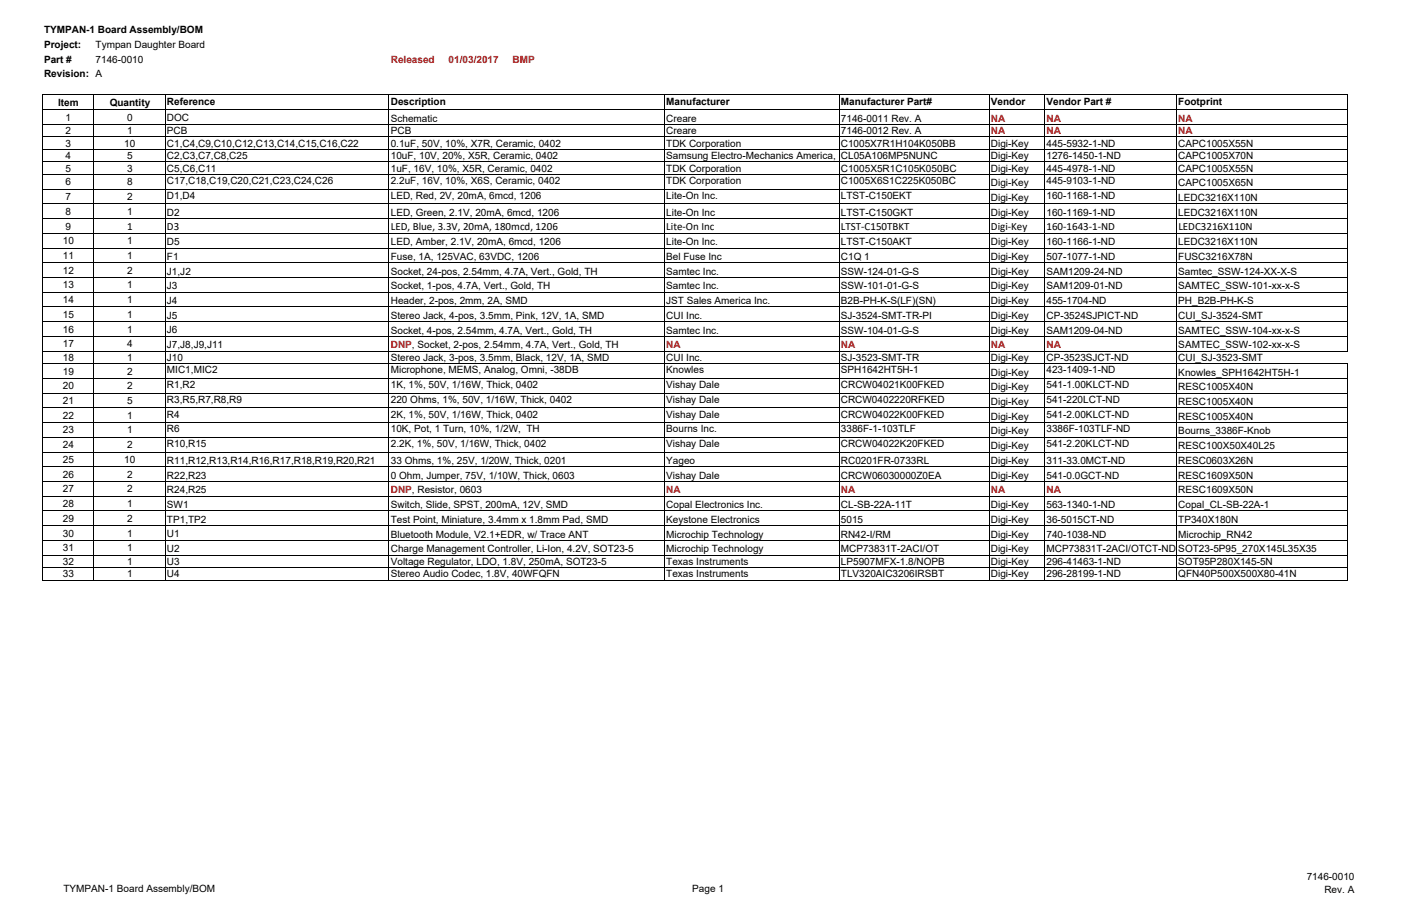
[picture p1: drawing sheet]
<svg xmlns="http://www.w3.org/2000/svg" width="432mm" height="279mm" viewBox="0 0 432 279" stroke-linecap="round" stroke-linejoin="round" font-family="sans-serif">
<defs><g id="words">
<g font-size="3.3">
<text x="38.7" y="69.9">1</text>
<text x="50.9" y="69.9">D3</text>
<text x="119.1" y="69.9">LED, Blue, 3.3V, 20mA, 180mcd, 1206</text>
<text x="203" y="69.9">Lite-On Inc</text>
<text x="256.2" y="69.9">LTST-C150TBKT</text>
<text x="302" y="69.9">Digi-Key</text>
<text x="318.9" y="69.9">160-1643-1-ND</text>
<text x="359.1" y="69.9">LEDC3216X110N</text>
</g>
<g font-size="3">
<text x="13.4" y="10.1">TYMPAN-1 Board Assembly/BOM</text>
<text x="13.4" y="14.6">Project:</text>
<text x="29.1" y="14.6">Tympan Daughter Board</text>
<text x="13.4" y="19.1">Part #</text>
<text x="13.4" y="23.6">Revision: A</text>
<text x="29.1" y="19.1">7146-0010</text>
<text x="17.7" y="32.3">Item</text>
<text x="33.4" y="32.3">Quantity</text>
<text x="50.9" y="32">Reference</text>
<text x="119.1" y="32">Description</text>
<text x="203" y="32">Manufacturer</text>
<text x="256.2" y="32">Manufacturer Part#</text>
<text x="302" y="32">Vendor</text>
<text x="318.9" y="32">Vendor Part #</text>
<text x="359.1" y="32">Footprint</text>
<text x="20" y="36.7">1</text>
<text x="20" y="40.9">2</text>
<text x="38.7" y="36.7">0</text>
<text x="38.7" y="40.9">1</text>
<text x="50.9" y="37">DOC</text>
<text x="50.9" y="40.8">PCB</text>
<text x="119.1" y="37">Schematic</text>
<text x="119.1" y="40.9">PCB</text>
<text x="203" y="37">Creare</text>
<text x="203" y="40.9">Creare</text>
<text x="256.2" y="37">7146-0011 Rev. A</text>
<text x="256.2" y="40.9">7146-0012 Rev. A</text>
<text x="20" y="44.7">3</text>
<text x="37.9" y="44.7">10</text>
<text x="50.9" y="44.7">C1,C4,C9,C10,C12,C13,C14,C15,C16,C22</text>
<text x="119.1" y="44.7">0.1uF, 50V, 10%, X7R, Ceramic, 0402</text>
<text x="203" y="44.7">TDK Corporation</text>
<text x="256.2" y="44.7">C1005X7R1H104K050BB</text>
<text x="302" y="44.7">Digi-Key</text>
<text x="318.9" y="44.7">445-5932-1-ND</text>
<text x="359.1" y="44.7">CAPC1005X55N</text>
<text x="20" y="48.5">4</text>
<text x="20" y="52.3">5</text>
<text x="38.7" y="48.5">5</text>
<text x="38.7" y="52.3">3</text>
<text x="50.9" y="48.5">C2,C3,C7,C8,C25</text>
<text x="50.9" y="52.3">C5,C6,C11</text>
<text x="119.1" y="48.5">10uF, 10V, 20%, X5R, Ceramic, 0402</text>
<text x="119.1" y="52.3">1uF, 16V, 10%, X5R, Ceramic, 0402</text>
<text x="203" y="52.3">TDK Corporation</text>
<text x="203" y="48.5">Samsung Electro-Mechanics America, Inc</text>
<text x="256.2" y="52.3">C1005X5R1C105K050BC</text>
<text x="256.2" y="48.5">CL05A106MP5NUNC</text>
<text x="302" y="52.3">Digi-Key</text>
<text x="302" y="48.5">Digi-Key</text>
<text x="318.9" y="52.3">445-4978-1-ND</text>
<text x="318.9" y="48.5">1276-1450-1-ND</text>
<text x="359.1" y="52.3">CAPC1005X55N</text>
<text x="359.1" y="48.5">CAPC1005X70N</text>
<text x="20" y="56.5">6</text>
<text x="38.7" y="56.5">8</text>
<text x="50.9" y="56.1">C17,C18,C19,C20,C21,C23,C24,C26</text>
<text x="119.1" y="56.1">2.2uF, 16V, 10%, X6S, Ceramic, 0402</text>
<text x="203" y="56.1">TDK Corporation</text>
<text x="256.2" y="56.1">C1005X6S1C225K050BC</text>
<text x="302" y="56.8">Digi-Key</text>
<text x="318.9" y="56.1">445-9103-1-ND</text>
<text x="359.1" y="56.8">CAPC1005X65N</text>
<text x="20" y="65.4">8</text>
<text x="20" y="61">7</text>
<text x="38.7" y="65.4">1</text>
<text x="38.7" y="61">2</text>
<text x="50.9" y="65.7">D2</text>
<text x="50.9" y="60.6">D1,D4</text>
<text x="119.1" y="65.7">LED, Green, 2.1V, 20mA, 6mcd, 1206</text>
<text x="119.1" y="60.6">LED, Red, 2V, 20mA, 6mcd, 1206</text>
<text x="203" y="60.6">Lite-On Inc.</text>
<text x="203" y="65.7">Lite-On Inc</text>
<text x="256.2" y="65.7">LTST-C150GKT</text>
<text x="256.2" y="60.6">LTST-C150EKT</text>
<text x="302" y="65.7">Digi-Key</text>
<text x="302" y="61.3">Digi-Key</text>
<text x="318.9" y="65.7">160-1169-1-ND</text>
<text x="318.9" y="60.6">160-1168-1-ND</text>
<text x="359.1" y="65.7">LEDC3216X110N</text>
<text x="359.1" y="61.3">LEDC3216X110N</text>
<text x="20" y="69.9">9</text>
<text x="19.1" y="74.4">10</text>
<text x="38.7" y="74.4">1</text>
<text x="50.9" y="74.7">D5</text>
<text x="119.1" y="74.7">LED, Amber, 2.1V, 20mA, 6mcd, 1206</text>
<text x="203" y="74.7">Lite-On Inc.</text>
<text x="256.2" y="74.7">LTST-C150AKT</text>
<text x="302" y="74.7">Digi-Key</text>
<text x="318.9" y="74.7">160-1166-1-ND</text>
<text x="359.1" y="74.7">LEDC3216X110N</text>
<text x="19.1" y="83.4">12</text>
<text x="19.1" y="78.9">11</text>
<text x="38.7" y="83.4">2</text>
<text x="38.7" y="78.9">1</text>
<text x="50.9" y="83.7">J1,J2</text>
<text x="50.9" y="79.2">F1</text>
<text x="119.1" y="83.7">Socket, 24-pos, 2.54mm, 4.7A, Vert., Gold, TH</text>
<text x="119.1" y="79.2">Fuse, 1A, 125VAC, 63VDC, 1206</text>
<text x="203" y="79.2">Bel Fuse Inc</text>
<text x="203" y="83.7">Samtec Inc.</text>
<text x="256.2" y="79.2">C1Q 1</text>
<text x="256.2" y="83.7">SSW-124-01-G-S</text>
<text x="302" y="79.2">Digi-Key</text>
<text x="302" y="83.7">Digi-Key</text>
<text x="318.9" y="79.2">507-1077-1-ND</text>
<text x="318.9" y="83.7">SAM1209-24-ND</text>
<text x="359.1" y="79.2">FUSC3216X78N</text>
<text x="359.1" y="83.7">Samtec_SSW-124-XX-X-S</text>
<text x="19.1" y="87.9">13</text>
<text x="38.7" y="87.9">1</text>
<text x="50.9" y="88.1">J3</text>
<text x="119.1" y="88.2">Socket, 1-pos, 4.7A, Vert., Gold, TH</text>
<text x="203" y="88.2">Samtec Inc.</text>
<text x="256.2" y="88.2">SSW-101-01-G-S</text>
<text x="302" y="88.2">Digi-Key</text>
<text x="318.9" y="88.2">SAM1209-01-ND</text>
<text x="359.1" y="88.2">SAMTEC_SSW-101-xx-x-S</text>
<text x="19.1" y="92.4">14</text>
<text x="38.7" y="92.4">1</text>
<text x="50.9" y="92.6">J4</text>
<text x="119.1" y="92.7">Header, 2-pos, 2mm, 2A, SMD</text>
<text x="203" y="92.7">JST Sales America Inc.</text>
<text x="256.2" y="92.7">B2B-PH-K-S(LF)(SN)</text>
<text x="302" y="92.7">Digi-Key</text>
<text x="318.9" y="92.7">455-1704-ND</text>
<text x="359.1" y="92.7">PH_B2B-PH-K-S</text>
<text x="19.1" y="101.3">16</text>
<text x="19.1" y="96.9">15</text>
<text x="38.7" y="101.3">1</text>
<text x="38.7" y="96.9">1</text>
<text x="50.9" y="101.6">J6</text>
<text x="50.9" y="97.1">J5</text>
<text x="119.1" y="101.6">Socket, 4-pos, 2.54mm, 4.7A, Vert., Gold, TH</text>
<text x="119.1" y="97.2">Stereo Jack, 4-pos, 3.5mm, Pink, 12V, 1A, SMD</text>
<text x="203" y="97.2">CUI Inc.</text>
<text x="203" y="101.6">Samtec Inc.</text>
<text x="256.2" y="97.2">SJ-3524-SMT-TR-PI</text>
<text x="256.2" y="101.6">SSW-104-01-G-S</text>
<text x="302" y="97.2">Digi-Key</text>
<text x="302" y="101.6">Digi-Key</text>
<text x="318.9" y="97.2">CP-3524SJPICT-ND</text>
<text x="318.9" y="101.6">SAM1209-04-ND</text>
<text x="359.1" y="97.2">CUI_SJ-3524-SMT</text>
<text x="359.1" y="101.6">SAMTEC_SSW-104-xx-x-S</text>
<text x="19.1" y="105.8">17</text>
<text x="38.7" y="105.8">4</text>
<text x="50.9" y="106.1">J7,J8,J9,J11</text>
<text x="359.1" y="106.1">SAMTEC_SSW-102-xx-x-S</text>
<text x="19.1" y="110">18</text>
<text x="38.7" y="110">1</text>
<text x="50.9" y="110">J10</text>
<text x="50.9" y="113.8">MIC1,MIC2</text>
<text x="119.1" y="113.8">Microphone, MEMS, Analog, Omni, -38DB</text>
<text x="119.1" y="110">Stereo Jack, 3-pos, 3.5mm, Black, 12V, 1A, SMD</text>
<text x="203" y="113.8">Knowles</text>
<text x="203" y="109.9">CUI Inc.</text>
<text x="256.2" y="113.8">SPH1642HT5H-1</text>
<text x="256.2" y="109.9">SJ-3523-SMT-TR</text>
<text x="302" y="109.9">Digi-Key</text>
<text x="318.9" y="109.9">CP-3523SJCT-ND</text>
<text x="318.9" y="113.8">423-1409-1-ND</text>
<text x="359.1" y="109.9">CUI_SJ-3523-SMT</text>
<text x="19.1" y="118.6">20</text>
<text x="19.1" y="114.1">19</text>
<text x="38.7" y="118.6">2</text>
<text x="38.7" y="114.1">2</text>
<text x="50.9" y="118.3">R1,R2</text>
<text x="119.1" y="118.3">1K, 1%, 50V, 1/16W, Thick, 0402</text>
<text x="203" y="118.3">Vishay Dale</text>
<text x="256.2" y="118.3">CRCW04021K00FKED</text>
<text x="302" y="118.9">Digi-Key</text>
<text x="302" y="114.4">Digi-Key</text>
<text x="318.9" y="118.3">541-1.00KLCT-ND</text>
<text x="359.1" y="118.9">RESC1005X40N</text>
<text x="359.1" y="114.4">Knowles_SPH1642HT5H-1</text>
<text x="19.1" y="123.1">21</text>
<text x="38.7" y="123.1">5</text>
<text x="50.9" y="122.8">R3,R5,R7,R8,R9</text>
<text x="119.1" y="122.8">220 Ohms, 1%, 50V, 1/16W, Thick, 0402</text>
<text x="203" y="122.8">Vishay Dale</text>
<text x="256.2" y="122.8">CRCW0402220RFKED</text>
<text x="302" y="123.4">Digi-Key</text>
<text x="318.9" y="122.8">541-220LCT-ND</text>
<text x="359.1" y="123.4">RESC1005X40N</text>
<text x="19.1" y="127.6">22</text>
<text x="38.7" y="127.6">1</text>
<text x="50.9" y="131.7">R6</text>
<text x="50.9" y="127.3">R4</text>
<text x="119.1" y="131.7">10K, Pot, 1 Turn, 10%, 1/2W, TH</text>
<text x="119.1" y="127.3">2K, 1%, 50V, 1/16W, Thick, 0402</text>
<text x="203" y="127.3">Vishay Dale</text>
<text x="203" y="131.7">Bourns Inc.</text>
<text x="256.2" y="127.3">CRCW04022K00FKED</text>
<text x="256.2" y="131.7">3386F-1-103TLF</text>
<text x="302" y="127.9">Digi-Key</text>
<text x="318.9" y="131.7">3386F-103TLF-ND</text>
<text x="318.9" y="127.3">541-2.00KLCT-ND</text>
<text x="359.1" y="127.9">RESC1005X40N</text>
<text x="19.1" y="136.6">24</text>
<text x="19.1" y="132.1">23</text>
<text x="38.7" y="136.6">2</text>
<text x="38.7" y="132.1">1</text>
<text x="50.9" y="136.2">R10,R15</text>
<text x="119.1" y="136.2">2.2K, 1%, 50V, 1/16W, Thick, 0402</text>
<text x="203" y="136.2">Vishay Dale</text>
<text x="256.2" y="136.2">CRCW04022K20FKED</text>
<text x="302" y="136.9">Digi-Key</text>
<text x="302" y="132.4">Digi-Key</text>
<text x="318.9" y="136.2">541-2.20KLCT-ND</text>
<text x="359.1" y="136.9">RESC100X50X40L25</text>
<text x="359.1" y="132.4">Bourns_3386F-Knob</text>
<text x="19.1" y="141.1">25</text>
<text x="37.9" y="141.1">10</text>
<text x="50.9" y="141.3">R11,R12,R13,R14,R16,R17,R18,R19,R20,R21</text>
<text x="119.1" y="141.4">33 Ohms, 1%, 25V, 1/20W, Thick, 0201</text>
<text x="203" y="141.4">Yageo</text>
<text x="256.2" y="141.4">RC0201FR-0733RL</text>
<text x="302" y="141.4">Digi-Key</text>
<text x="318.9" y="141.4">311-33.0MCT-ND</text>
<text x="359.1" y="141.4">RESC0603X26N</text>
<text x="19.1" y="145.5">26</text>
<text x="38.7" y="145.5">2</text>
<text x="50.9" y="145.8">R22,R23</text>
<text x="119.1" y="145.8">0 Ohm, Jumper, 75V, 1/10W, Thick, 0603</text>
<text x="203" y="145.8">Vishay Dale</text>
<text x="256.2" y="145.8">CRCW06030000Z0EA</text>
<text x="302" y="145.8">Digi-Key</text>
<text x="318.9" y="145.8">541-0.0GCT-ND</text>
<text x="359.1" y="145.8">RESC1609X50N</text>
<text x="19.1" y="150">27</text>
<text x="19.1" y="154.5">28</text>
<text x="38.7" y="150">2</text>
<text x="38.7" y="154.5">1</text>
<text x="50.9" y="150.3">R24,R25</text>
<text x="50.9" y="154.8">SW1</text>
<text x="119.1" y="154.8">Switch, Slide, SPST, 200mA, 12V, SMD</text>
<text x="203" y="154.8">Copal Electronics Inc.</text>
<text x="256.2" y="154.8">CL-SB-22A-11T</text>
<text x="302" y="154.8">Digi-Key</text>
<text x="318.9" y="154.8">563-1340-1-ND</text>
<text x="359.1" y="154.8">Copal_CL-SB-22A-1</text>
<text x="359.1" y="150.3">RESC1609X50N</text>
<text x="19.1" y="159">29</text>
<text x="38.7" y="159">2</text>
<text x="50.9" y="159.3">TP1,TP2</text>
<text x="119.1" y="159.3">Test Point, Miniature, 3.4mm x 1.8mm Pad, SMD</text>
<text x="203" y="159.3">Keystone Electronics</text>
<text x="256.2" y="159.3">5015</text>
<text x="302" y="159.3">Digi-Key</text>
<text x="318.9" y="159.3">36-5015CT-ND</text>
<text x="359.1" y="159.3">TP340X180N</text>
<text x="19.1" y="168">31</text>
<text x="19.1" y="163.5">30</text>
<text x="38.7" y="168">1</text>
<text x="38.7" y="163.5">1</text>
<text x="50.9" y="163.7">U1</text>
<text x="119.1" y="163.8">Bluetooth Module, V2.1+EDR, w/ Trace ANT</text>
<text x="203" y="163.8">Microchip Technology</text>
<text x="256.2" y="163.8">RN42-I/RM</text>
<text x="302" y="163.8">Digi-Key</text>
<text x="318.9" y="163.8">740-1038-ND</text>
<text x="359.1" y="163.8">Microchip_RN42</text>
<text x="19.1" y="172.1">32</text>
<text x="38.7" y="172.1">1</text>
<text x="50.9" y="168.2">U2</text>
<text x="50.9" y="172.1">U3</text>
<text x="119.1" y="168.3">Charge Management Controller, Li-Ion, 4.2V, SOT23-5</text>
<text x="119.1" y="172.1">Voltage Regulator, LDO, 1.8V, 250mA, SOT23-5</text>
<text x="203" y="168.3">Microchip Technology</text>
<text x="203" y="172.1">Texas Instruments</text>
<text x="256.2" y="168.3">MCP73831T-2ACI/OT</text>
<text x="256.2" y="172.1">LP5907MFX-1.8/NOPB</text>
<text x="302" y="168.3">Digi-Key</text>
<text x="302" y="172.1">Digi-Key</text>
<text x="318.9" y="172.1">296-41463-1-ND</text>
<text x="318.9" y="168.3">MCP73831T-2ACI/OTCT-ND</text>
<text x="359.1" y="172.1">SOT95P280X145-5N</text>
<text x="359.1" y="168.3">SOT23-5P95_270X145L35X35</text>
<text x="19.1" y="175.9">33</text>
<text x="38.7" y="175.9">1</text>
<text x="50.9" y="175.9">U4</text>
<text x="119.1" y="175.9">Stereo Audio Codec, 1.8V, 40WFQFN</text>
<text x="203" y="175.9">Texas Instruments</text>
<text x="256.2" y="175.9">TLV320AIC3206IRSBT</text>
<text x="302" y="175.9">Digi-Key</text>
<text x="318.9" y="175.9">296-28199-1-ND</text>
<text x="359.1" y="175.9">QFN40P500X500X80-41N</text>
<text x="398.2" y="268.3">7146-0010</text>
<text x="19.3" y="271.8">TYMPAN-1 Board Assembly/BOM</text>
<text x="210.9" y="271.8">Page 1</text>
<text x="403.6" y="272.1">Rev. A</text>
</g>
<g font-size="3" fill="#f00">
<text x="119.1" y="19.1">Released</text>
<text x="136.7" y="19.1">01/03/2017</text>
<text x="156.2" y="19.1">BMP</text>
<text x="302" y="37">NA</text>
<text x="302" y="40.9">NA</text>
<text x="318.9" y="37">NA</text>
<text x="318.9" y="40.9">NA</text>
<text x="359.1" y="37">NA</text>
<text x="359.1" y="40.9">NA</text>
<text x="119.1" y="106.1">DNP, Socket, 2-pos, 2.54mm, 4.7A, Vert., Gold, TH</text>
<text x="203" y="106.1">NA</text>
<text x="256.2" y="106.1">NA</text>
<text x="302" y="106.1">NA</text>
<text x="318.9" y="106.1">NA</text>
<text x="119.1" y="150.3">DNP, Resistor, 0603</text>
<text x="203" y="150.3">NA</text>
<text x="256.2" y="150.3">NA</text>
<text x="302" y="150.3">NA</text>
<text x="318.9" y="150.3">NA</text>
</g>
</g></defs>
<g fill="none" stroke="#000" stroke-width=".3">
<path d="M12.8 28.8v148.1M13 28.9h397.7M13 33.4h397.7M13 37.9h397.7M28.6 29.1v147.8M50.3 29.1v147.8M118.5 29.1v147.8M202.5 29.1v147.8M255.7 29.1v147.8M301.4 29.1v147.8M318.3 29.1v147.8M358.5 29.1v147.8"/>
<path d="M410.5 29.1v78M13 41.7h397.7M13 45.5h397.7M13 49.3h397.7M13 53.1h397.7M13 57.6h397.7M13 62.1h397.7M13 66.6h397.7M13 71.1h397.7M13 75.6h397.7M13 80.1h397.7M13 84.6h397.7"/>
<path d="M13 89h397.7M13 93.5h397.7M13 98h397.7M13 102.5h397.7M13 107h397.7M13 110.8h397.7M13 115.3h397.7M13 119.8h397.7M410.5 111v65.9M13 124.3h397.7M13 128.8h397.7M13 133.2h397.7"/>
<path d="M13 137.7h397.7M13 142.2h397.7M13 146.7h397.7M13 151.2h397.7M13 155.7h397.7M13 160.2h397.7M13 164.7h397.7M13 169.1h397.7M13 173h397.7M13 176.8h397.7"/>
</g>
<use href="#words"/>
</svg>
